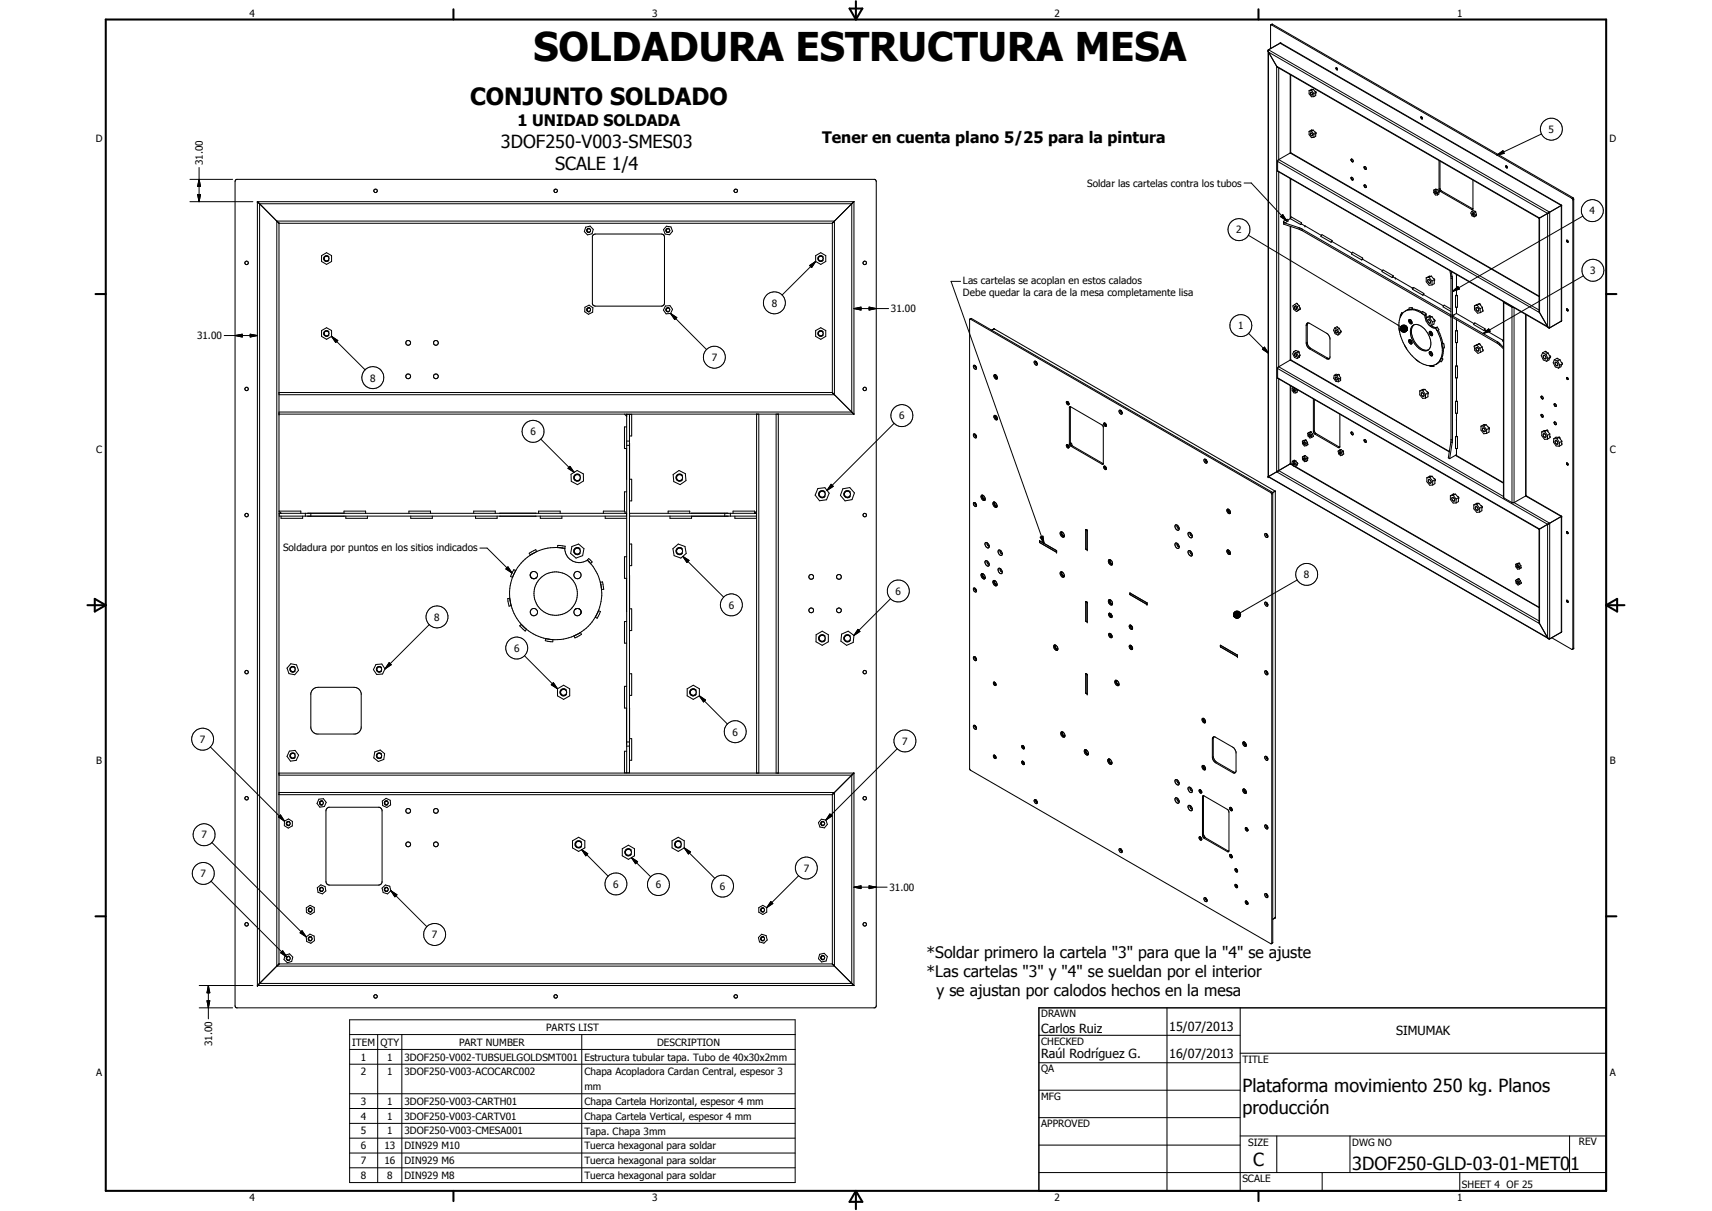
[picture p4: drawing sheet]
<svg xmlns="http://www.w3.org/2000/svg" width="594mm" height="420mm" viewBox="0 0 594 420" stroke-linecap="round" stroke-linejoin="round" font-family="sans-serif">
<defs><g id="words">
<text font-size="13.7" x="185.1" y="21">SOLDADURA ESTRUCTURA MESA</text>
<text font-size="8.2" x="163.1" y="36.4">CONJUNTO SOLDADO</text>
<g font-size="6.3">
<text x="173.8" y="51.4">3DOF250-V003-SMES03</text>
<text x="192.6" y="58.9">SCALE 1/4</text>
<text x="431.1" y="378.8">Plataforma movimiento 250 kg. Planos</text>
<text x="431.1" y="386.4">producción</text>
<text x="434.8" y="404.7">C</text>
<text x="469.2" y="406">3DOF250-GLD-03-01-MET01</text>
</g>
<g font-size="5.5">
<text x="179.6" y="43.7">1 UNIDAD SOLDADA</text>
<text x="285.3" y="49.6">Tener en cuenta plano 5/25 para la pintura</text>
<text x="321.5" y="332.3">*Soldar primero la cartela &quot;3&quot; para que la &quot;4&quot; se ajuste</text>
<text x="321.5" y="338.9">*Las cartelas &quot;3&quot; y &quot;4&quot; se sueldan por el interior</text>
<text x="324.9" y="345.5">y se ajustan por calodos hechos en la mesa</text>
</g>
<g font-size="4.4">
<text x="361.3" y="358.4">Carlos Ruiz</text>
<text x="405.7" y="357.7">15/07/2013</text>
<text x="484.5" y="359.1">SIMUMAK</text>
<text x="361.3" y="367.1">Raúl Rodríguez G.</text>
<text x="405.7" y="367.2">16/07/2013</text>
</g>
<g font-size="3.5">
<text x="86.6" y="5.8">4</text>
<text x="226.3" y="5.8">3</text>
<text x="365.9" y="5.8">2</text>
<text x="505.6" y="5.8">1</text>
<text x="537.4" y="46.1">5</text>
<text x="33.3" y="49.4">D</text>
<text x="558.5" y="49.4">D</text>
<text x="70.4" y="57.4" transform="rotate(-90 70.4 57.4)">31.00</text>
<text x="377.2" y="64.8">Soldar las cartelas contra los tubos</text>
<text x="551.6" y="74.4">4</text>
<text x="429" y="81">2</text>
<text x="551.8" y="95.1">3</text>
<text x="334.1" y="98.6">Las cartelas se acoplan en estos calados</text>
<text x="267.8" y="106.4">8</text>
<text x="334.1" y="102.8">Debe quedar la cara de la mesa completamente lisa</text>
<text x="309.2" y="108.4">31.00</text>
<text x="68.4" y="117.7">31.00</text>
<text x="429.6" y="114.3">1</text>
<text x="247" y="125.3">7</text>
<text x="128.4" y="132.4">8</text>
<text x="312" y="145.5">6</text>
<text x="184.1" y="151">6</text>
<text x="33.4" y="157.3">C</text>
<text x="558.6" y="157.3">C</text>
<text x="98.2" y="191.2">Soldadura por puntos en los sitios indicados</text>
<text x="452.5" y="200.6">8</text>
<text x="310.8" y="206.4">6</text>
<text x="150.7" y="215.3">8</text>
<text x="252.9" y="211.2">6</text>
<text x="178.4" y="226.1">6</text>
<text x="69.4" y="257.7">7</text>
<text x="254.2" y="255.2">6</text>
<text x="313" y="258.4">7</text>
<text x="33.4" y="265.2">B</text>
<text x="558.6" y="265.2">B</text>
<text x="69.9" y="290.9">7</text>
<text x="69.6" y="304.3">7</text>
<text x="278.9" y="302.4">7</text>
<text x="212.8" y="308">6</text>
<text x="227.5" y="308.2">6</text>
<text x="249.8" y="308.7">6</text>
<text x="308.6" y="309.1">31.00</text>
<text x="149.9" y="325.5">7</text>
<text x="361.3" y="353">DRAWN</text>
<text x="189.5" y="357.7">PARTS LIST</text>
<text x="73.7" y="363" transform="rotate(-90 73.7 363)">31.00</text>
<text x="122.2" y="362.8">ITEM</text>
<text x="132" y="362.8">QTY</text>
<text x="159.3" y="362.8">PART NUMBER</text>
<text x="228" y="362.8">DESCRIPTION</text>
<text x="361.3" y="362.5">CHECKED</text>
<text x="125.3" y="368">1</text>
<text x="134.3" y="368">1</text>
<text x="140.3" y="368">3DOF250-V002-TUBSUELGOLDSMT001</text>
<text x="202.8" y="368">Estructura tubular tapa. Tubo de 40x30x2mm</text>
<text x="431.1" y="368.7">TITLE</text>
<text x="33.4" y="373.2">A</text>
<text x="125.3" y="373.1">2</text>
<text x="134.3" y="373.1">1</text>
<text x="140.3" y="373.1">3DOF250-V003-ACOCARC002</text>
<text x="202.8" y="373.1">Chapa Acopladora Cardan Central, espesor 3</text>
<text x="361.3" y="372.1">QA</text>
<text x="558.6" y="373.2">A</text>
<text x="125.3" y="383.4">3</text>
<text x="134.3" y="383.3">1</text>
<text x="140.3" y="383.4">3DOF250-V003-CARTH01</text>
<text x="202.8" y="378.2">mm</text>
<text x="202.8" y="383.4">Chapa Cartela Horizontal, espesor 4 mm</text>
<text x="361.3" y="381.6">MFG</text>
<text x="125.3" y="388.5">4</text>
<text x="134.3" y="388.5">1</text>
<text x="140.3" y="388.5">3DOF250-V003-CARTV01</text>
<text x="202.8" y="388.5">Chapa Cartela Vertical, espesor 4 mm</text>
<text x="125.3" y="393.6">5</text>
<text x="134.3" y="393.6">1</text>
<text x="140.3" y="393.6">3DOF250-V003-CMESA001</text>
<text x="202.8" y="393.7">Tapa. Chapa 3mm</text>
<text x="361.3" y="391.1">APPROVED</text>
<text x="125.3" y="398.7">6</text>
<text x="133.4" y="398.7">13</text>
<text x="140.3" y="398.7">DIN929 M10</text>
<text x="202.8" y="398.8">Tuerca hexagonal para soldar</text>
<text x="433.1" y="397.5">SIZE</text>
<text x="469.2" y="397.5">DWG NO</text>
<text x="547.9" y="397.4">REV</text>
<text x="125.3" y="403.9">7</text>
<text x="133.4" y="403.9">16</text>
<text x="140.3" y="403.9">DIN929 M6</text>
<text x="202.8" y="403.9">Tuerca hexagonal para soldar</text>
<text x="125.3" y="409">8</text>
<text x="134.3" y="409">8</text>
<text x="140.3" y="409">DIN929 M8</text>
<text x="202.8" y="409.1">Tuerca hexagonal para soldar</text>
<text x="431.1" y="410.2">SCALE</text>
<text x="507.3" y="412.3">SHEET 4 OF 25</text>
<text x="86.6" y="416.7">4</text>
<text x="226.3" y="416.7">3</text>
<text x="365.9" y="416.7">2</text>
<text x="505.6" y="416.7">1</text>
</g>
</g></defs>
<g fill="none" stroke="#000" stroke-width=".35">
<path d="M440 17.8l.2 .3M440.2 17.3l-.2 148.1M440.2 18.1l2.8 4.9M440.2 18.1v147.3M440.2 17.3l97.6 56.3M440.2 18.1l96.8 55.9M440.9 8.6v8.3M440.9 8.6h.3M441.2 8.6l104.2 60.2M441.6 8.4l104.2 60.2M441.6 8.4l-.6 .2M441.6 8.4l-.4 .2"/>
<path d="M444.2 15l97.7 56.2M444.2 15l-4 2.3M444.2 15l97.6 56.3M443 23l91.1 52.7M443 23v140.7M443 23l91.2 52.6M443.7 23.6v31.8M447.7 25.9v27.2M447.9 26v27M454.3 31.5v1.1l.8 1 .8-.1M454.8 32a.6 .6 0 0 1 .6 .3 .6 .6 0 0 1 0 .7l-.5-.2zM455.1 31.4l.8 1"/>
<path d="M455.1 31.4l-.8 .1M455.2 31v.1M455.2 31h.6M455.2 31l-.9 .5M455.8 31l.9 1M455.8 31l-.7 .4M455.9 32.4v1.1M456.7 32l-.1 1.1-.7 .4M456.7 32l-.8 .4M463.7 23.5l.3 .7M463.7 23.5a.39 .39 0 0 1 .4 .3 .39 .39 0 0 1-.2 .5zM464 24.2h.1"/>
<path d="M69.1 58.1v11.9M443.3 59.3l93.7 54M443.3 56l90.9 52.5M443.7 59.6v67.7M443.7 55.4l-.4 .5 .2 3.6 93.9 54.2M443.7 55.4l90.4 52.2M447.7 53.1l86.4 49.8M447.7 53.1l-4 2.3M447.9 53l-.2 .1M447.9 53l86.2 49.7M454.3 45.6v1.1l.8 1.1 .8-.1M454.8 46.2a.56 .56 0 0 1 .6 .3 .56 .56 0 0 1-.2 .7l-.4-.5z"/>
<path d="M455.1 45.5l.8 1.1M455.1 45.5l-.8 .1M455.2 45.1v.1M455.2 45.1l.6 .1M455.2 45.1l-.9 .5M455.8 45.2l.9 .9M455.8 45.2l-.7 .3M455.9 46.6v1.1M456.7 46.1l-.1 1.2-.7 .4M456.7 46.1l-.8 .5M468.8 55.3l.1 .5 .4 .4M468.8 55.3l.1-.1a.6 .6 0 0 1 .6 .3 .6 .6 0 0 1 0 .7h-.2"/>
<path d="M468.8 55.3l.5 .9M473.4 57.9l.5 .9M473.4 57.8a.63 .63 0 0 1 .6 .3 .63 .63 0 0 1 0 .7l-.6-.4zM493.2 40.5l.3 .7-.4-.6M493.2 40.5l.3 .2v.6l-.4-.3v-.4M493.2 40.5l-.1 .1M499.4 55.7v10l.4 .7M499.7 55.9v9.6l.5 .7M519.5 53.8l2-1.5 .5 .9zM522.6 57.6l.1 .3M522.6 57.9l.3 .3M522.6 57.5v.4"/>
<path d="M522.7 57.5l-.2 .4 .5 .3M522.7 57.5l.3 .7M522.7 57.9l.3 .3M523 58.2v.1M534.9 46.5l-15.4 7.3M65.9 62.2h14.8M65.9 70h21.9M68.6 67.5h1l-.5 2.5zM69.1 62.2l.5 2.5h-1zM81.8 62.4h222.1l.2 .5v286.1l-.2 .5h-222.1l-.2-.5v-286.1zM89.3 70v271.9M89.3 70l.8 .7"/>
<path d="M89.3 70h207v73.7h-199.5M90.1 70.7v270.5M90.1 70.7l5.9 6M90.1 70.7h205.5v72.3h-198.8M96 76.7v258.5M96 76.7l.8 .7M96 76.7h193.6v60.2h-192.8M96.8 77.4v257.1l-.8 .7M96.8 77.5h192M192.3 65.8a.64 .64 0 0 1 .8-.1 .64 .64 0 0 1 .3 .7l-.7 .4-.4-.3zM203.2 78.8l1.6-.4 1.1 1.2-.5 1.5-1.5 .4-1.1-1.2zM204.7 79.3a.75 .75 0 0 0-1.1 .6 .75 .75 0 0 0 1.1 .7"/>
<path d="M231.3 78.5l1.5 .2 .6 1.5-1 1.2-1.6-.2-.6-1.5zM232.2 79.3a.76 .76 0 0 0-1.2 .6 .76 .76 0 0 0 1.2 .7M288.8 77.4v58.8M296.3 70l-7.5 7.4M431.7 63.5h2.5l12.3 13.1M444.4 75.1l.7-.6 1.4 2.1zM445.4 76.8v1l5.4 1.7M445.4 76.8l1.3-.7 .3 .6-1.2 .6M445.4 76.8l.4 .5M445.8 77.3l-.4-.1 5.4 1.8M447.7 61.9v14M447.7 78.5v46.4"/>
<path d="M447.8 75.9l3.5 2M447.8 75.9l-.9 .5M447.8 75.9l.3-.6 3.5 2M447.9 62v13.7M447.9 78.6v46.3M450.8 79.5l1.1 .5M450.8 79l1.1 .5M450.8 79v.5M451.6 77.7l6.9 4M451.6 77.3l-.3 .6M451.6 77.7l-.3 .2M451.6 77.3v.4"/>
<path d="M451.9 79.5v.5M451.9 79.5l51.6 29.8M468.8 61.6l.5 .9M468.9 61.5a.67 .67 0 0 1 .6 1l-.6-.4zM473.4 64.3l.5 .8M473.4 64.2a.49 .49 0 0 1 .6 .2 .49 .49 0 0 1-.2 .7l-.4-.4zM497.5 66v.8l.6 .8h.7M497.5 66h.7M497.9 66.5a.41 .41 0 0 1 .5 .2 .41 .41 0 0 1-.1 .5zM498 66.4l.1 .1M498.2 66l.6 .8M498.3 65.7h.1"/>
<path d="M498.7 65.7l.7 .8M498.7 65.7l-1.2 .3M498.7 65.7l-.5 .3M498.8 66.8v.8M499.4 66.5l-.1 .9-.5 .2M499.4 66.5l-.6 .3M499.7 65.4l-.3 .2M499.8 66.4l10.9 6.2M500.2 66.2l-.4 .2M500.2 66.2l10.8 6.2M510.7 73.3l.5-.2 .8 .3M510.7 73.3l-.3 .6 .4 1 .7 .3"/>
<path d="M510.7 73.3l.7 .4M510.9 74l.4 .1v.6l-.4-.3zM511 72.4l.1 .1M511 72.4l-.3 .2M511.1 72.5l-.4 .1M511.1 62.5v10M511.4 73.7l.5 1M511.9 74.7l-.4 .5M512 73.4l.4 1M512 73.4l-.6 .3M512.4 74.4l-.3 .5-.6 .3M512.4 74.4l-.5 .3"/>
<path d="M534.1 75.7h.1M534.1 75.7l.1 32.8M534.2 75.7h-.1M534.2 75.6v.1M534.2 75.6v32.9M537 74l-2.8 1.6M537 74v39.3M537.8 73.6l-.8 .4M537.8 73.6v40.1M541.8 71.3l-4 2.3M541.8 71.3v40.1M541.9 71.2l-.1 .1"/>
<path d="M541.9 71.2l-.1 40.2M545.4 68.8l.4 .6M545.8 68.6l.3 .4v156l-.4 .3M545.8 69.4v155.7M545.8 68.6l-.4 .2M546.1 69.2l-.3 .2M549.3 75l-45.3 26.1M111.6 88.7l1.7-1 1.8 1v2l-1.8 1-1.7-1zM114.1 89.2a1 1 0 0 0-1.5-.2 1 1 0 0 0 0 1.5 1 1 0 0 0 1.5-.2M205.8 81.6l.8-.4h23l.6 .2 .4 .8v23l-.4 .8-.6 .2h-23l-.7-.2-.3-.6v-23.4zM281 92.1l2-1.4-1.4 2.1zM283 88.7l1.8-1 1.7 1v2l-1.7 1-1.8-1z"/>
<path d="M283 90.7l-11.6 11.7M285.6 89.2a1 1 0 0 0-1.5-.2 1 1 0 0 0 0 1.5 1 1 0 0 0 1.5-.2M333.3 97.6h-3.3l32.3 90.9M433.2 81.6l52.9 31.8M451.9 80l51.6 29.9M462.2 83.8l6.9 4M462.2 83.4l-3.5-2-.4 .6 3.6 2M462.2 83.4l-.3 .6M462.2 83.8l-.3 .2M462.2 83.4v.4M472.9 90l6.9 3.9M472.9 89.5l-.4 .7"/>
<path d="M472.9 90l-.4 .2M472.9 89.5v.5M472.9 89.5l-3.6-2-.3 .6 3.5 2.1M483.4 96.1l6.7 3.8M483.4 95.7l-.3 .6M483.4 96.1l-.3 .2M483.4 95.7v.4M483.4 95.7l-3.5-2.1-.4 .6 3.6 2.1M490.1 99.9h.1M490.1 99.9l.2 .2M494.9 96.4v1.4l1 1.2 1-.2M495.5 97.1l.6 .1 .3 .8a.49 .49 0 0 1-.6 .2 .49 .49 0 0 1-.3-.5z"/>
<path d="M495.9 96.3l1 1.2M495.9 96.3l-1 .1M496.1 95.8v.1M496.1 95.8l-1.2 .6M496.7 95.8l1.1 1.1M496.7 95.8l-.8 .1 .2-.1M496.7 95.8l-.8 .5M496.9 97.5v1.3M497.8 96.9l-.1 1.5-.8 .4M497.8 96.9l-.9 .6M503.1 93.9l.4 1.8M503.5 95.7v57.6"/>
<path d="M503.5 95.7l.4 .3M503.5 96.5l.5 .3M503.6 94.2l.3 1.8M503.9 96l.1 .8M504 96.8v55.9M505.4 95.2v7.2M543.7 83.4l.4 .6M543.7 83.4l.1 .6M543.7 83.3l.2 .6M543.8 83.3l.3 .7M543.8 83.3l-.1 .1M543.8 84h.3"/>
<path d="M543.9 83.9l.1 .1M544 84h.1M549.5 95.7l-34.8 20M77.8 116.4h11.5M81.6 116.4l2.5-.4v.9zM86.8 116l2.5 .4-2.5 .5zM111.6 114.7l1.7-1 1.8 1v2l-1.8 1-1.7-1zM114.1 115.1a1.01 1.01 0 0 0-1.5-.2 1.01 1.01 0 0 0 0 1.5 1.01 1.01 0 0 0 1.5-.1M115.1 116.7l2.1 1.5-.7 .6zM115.1 116.7l11.6 11.6M203 106.6l1.4-.7 1.3 .9-.1 1.5-1.4 .8-1.3-.9zM204.7 106.8a.75 .75 0 0 0-1.1 .7 .75 .75 0 0 0 1.1 .6"/>
<path d="M230.9 106.2l1.6-.2 .9 1.3-.7 1.5-1.6 .1-.9-1.3zM232.2 106.8a.76 .76 0 0 0-1.2 .7 .76 .76 0 0 0 1.2 .6M232.7 108.8l2.2 1.4-.8 .7zM232.7 108.8l12.5 12.5M283 114.7l1.8-1 1.7 1v2l-1.7 1-1.8-1zM285.6 115.1a1.01 1.01 0 0 0-1.5-.2 1.01 1.01 0 0 0 0 1.5 1.01 1.01 0 0 0 1.5-.1M296.3 107.1l2.5-.5v1zM296.3 107.1h12M301.6 106.6l2.5 .5-2.5 .5zM336.5 110.7l104.7 60.5v156.2M336.5 110.7v156.2l104.7 60.5M336.5 110.7l.6-.2 104.4 60.4"/>
<path d="M344.1 114.6l1-.4 97.4 56.2M433.3 115.7l6.9 6.9M449.2 106.5a.52 .52 0 0 1 .6 .2 .52 .52 0 0 1-.1 .7l-.4-.3zM449.2 105.7l.8-.5 .8 .8M449.2 105.7l1 .7M449.2 105.7l-.6 .4 .3 1.3 1 .7M450.2 106.4l.3 1.2M450.5 107.6l-.6 .5M450.8 106l.5 1.2M450.8 106l-.6 .4M451.3 107.2l-1.4 .9M451.3 107.2l-.8 .4"/>
<path d="M453.3 119l.4 1.3 .7 .7M453.3 112.9l.4-.8 .7 .1 6.5 3.9 .6 1.3-.2 7M453.3 112.9v6.1M453.6 118.8l-.3 .2M453.6 112.7l-.3 .2M453.8 112.1l-.2 6.9 .4 1.1 .8 .7M463.2 113.8l.7-.4 .9 .5M463.2 113.8l.9 .5M463.2 113.8l-.5 .8 .6 1.2 1 .4M463.4 114.6a.54 .54 0 0 1 .6 .3 .54 .54 0 0 1-.2 .6l-.5-.6zM464.1 114.3l.5 1.2M464.6 115.5l-.3 .7"/>
<path d="M464.8 113.9l.6 1.2M464.8 113.9l-.7 .4M465.4 115.1l-.5 .8-.6 .3M465.4 115.1l-.8 .4M485.5 113.7l.2 1.5M485.7 115.2a15.4 15.4 0 0 0 9.3 11.5l2.6 .4M485.9 113.7l2.3 .9-2.3-.6zM485.9 114l2.3 .6-2.3-.3zM485.9 114.3l2.3 .3h-2.2zM485.9 114.5h2.3M486 113.5l2.2 1.1-2.3-.9zM486 114.6h2.2l-2.1 .2z"/>
<path d="M486 114.7h2.2M486.1 109.6a8.8 8.8 0 0 0-.4 5.6M486.1 113.3l2.1 1.3-2.2-1.1zM486.1 114.8l2.1-.2-1.9 .4zM486.1 114.8h2.1M486.3 113.1l.2-.2 1.7 1.7zM486.3 113.1l1.9 1.5-2.1-1.3zM486.3 115l1.9-.4zM486.5 108.5l-.6 1.5 .2-.4M486.5 108.5l-.4 1.1M486.5 108.5l.2 .2M486.5 112.9l.3-.1 1.4 1.8z"/>
<path d="M486.5 115.1l1.7-.5zM486.8 112.8h.2l1.2 1.8zM486.8 115.2l1.4-.6zM487 112.8h.3l.9 1.8zM487 115.2l1.2-.6zM487.3 112.8l.3 .1 .6 1.7zM487.3 115.2l.9-.6zM487.4 119.7l.8 1.5M487.6 112.9l.6 1.7zM487.6 115.2l.6-.6zM487.7 107.9l-.8 .6-.8 1.1M487.8 113l.3 .2 .1 1.4z"/>
<path d="M488.1 113.2l.1 1.4zM488.2 113.4v1.2zM488.2 114.6l-.4 .5zM488.2 114.6l-.1 .3zM488.3 113.6l-.1 1zM488.4 114.1l-.2 .5zM488.4 113.9l-.2 .7zM488.9 107.4l-1.3 .5M489 117.9a.84 .84 0 0 1 .9 .5 .84 .84 0 0 1-.3 1l-.8-1zM489.2 117.9l.1 .6 .7 .7M489.2 110.9a1.19 1.19 0 0 0 .8 1.3M489.2 110.9l-.1-.1a.86 .86 0 0 0-.1 1 .86 .86 0 0 0 .9 .5l.1-.2"/>
<path d="M489.2 110.9a1.14 1.14 0 0 1 .8 1.2M489.5 107.4l-1.8 .5M489.5 118l.5 .8M489.5 111l.5 .8M490 106.8h-1l-.2 .7a6.9 6.9 0 0 1 5.7 2M490 106.8l-.2 .6 .4-.2M490 106.8l.2 .4M490.1 113a2.72 2.72 0 0 1 3.8 .7 6.9 6.9 0 0 1 2.3 7 2.56 2.56 0 0 1-4.2-.1 6.6 6.6 0 0 1-2.1-7.3zM490.2 107.2l2.2 .5 1.1 .6M490.6 112.7a5.2 5.2 0 0 0 .8 6.6 4.2 4.2 0 0 0 4.3 2.1M494.1 102.2l6.9 4M494.1 101.8l-3.5-2.1-.4 .7 3.5 2"/>
<path d="M494.1 101.8l-.4 .6M494.1 102.2l-.4 .2M494.1 101.8v.4M494.5 109.5l.4 1.7M494.8 109.3l.2 1.1M494.8 109.3l-.3 .2M494.9 108.9l-1.3-.9-.3 .6 1.2 .9M494.9 108.9l-.4 .6M494.9 108.9l-.1 .4M495 110.2l1.1 .1M495 110.2l-.2 1.1 .9 1.4 1.1 .2M495.5 111a.72 .72 0 0 1 .8 .3 .72 .72 0 0 1 0 .8 .76 .76 0 0 1-.8-1.1z"/>
<path d="M495.5 110.9v.1M495.9 112.7l1.1 1 1.2 .1M496.1 110.3l.9 1.4M496.3 114.9l-.2 .1a.92 .92 0 0 0 .1 1 .92 .92 0 0 0 .9 .4v-.2M496.3 114.9l.4 .2M496.3 115a1.2 1.2 0 0 0 .8 1.3M496.5 112.8l.9 .7 1.1 .1M496.6 115.1l.5 .8M496.7 115.1l.4 .8M496.9 109.9l1.1 1.3M496.9 109.9l-.9-.3-1 .6M496.9 109.9l-.8 .4"/>
<path d="M497 111.7l-.2 1.2M497.1 115.9v.3M498 111.2l-.4 1.2-.8 .5M498 111.2l-1 .5M498.2 113.8a13.2 13.2 0 0 1 1.7 10.7M498.2 113.8l.5-.3 .6 .9-.6 .3zM499.1 114.6l1.5 4.4M500.6 119l.4 .2M500.6 119l-.3 .3M501 119.2l.2 1.5h-.7l-.2-1.4M501 119.2l-.7 .1M503.5 107.3l-2.4-1.4-.3 .6 2.7 1.6"/>
<path d="M504 101.1l1.9-1.7 .5 .9zM504 110.1l15.6 9M504.6 109.2v.1M504.7 109.1l-.7 .5 15.6 9M505.1 102.5v4.1h.6v-4.1M505.1 102.5h.6M505.1 102.5l.3-.2 .3 .2M505.1 114.8v4.1h.6v-4.1M505.1 114.8h.6M505.4 106.6v2.2M505.4 110.9v3.7M505.4 118.9v7.9"/>
<path d="M505.4 108.8l6.1 3.5M505.4 108.8l-.8 .4M505.4 114.6l.3 .2M505.4 114.6l-.3 .2M511.6 106.1l.1 1.4 1 1.2 1-.2M512.2 106.8a.66 .66 0 0 1 .8 .3 .66 .66 0 0 1-.2 .8l-.6-.6zM512.4 119.8l1.1 1M512.4 119.8l-.9 .3M512.6 105.9l1 1.2M512.6 105.9l-1 .2M513.4 119.2l-1.9 .9M513.4 119.2l.9 1.2"/>
<path d="M513.4 119.2l-1 .6M513.5 105.4l-1.9 .7M513.5 105.4l.9 1.2M513.5 105.4l-.9 .5M513.6 107.1l.1 1.4M514.4 106.6l.2 1.3-.9 .6M514.4 106.6l-.8 .5M514.7 115.7l1.9-1.6 .5 .8zM515.3 114l-3.5-2-.4 .6 3.5 2.1M515.3 114.5l.3 .1M515.3 114l-.4 .7M515.3 114.5l-.4 .2"/>
<path d="M515.3 114v.5M515.6 114.6l6.1 3.6M515.6 114.6h.1M519.6 119.1l.8 .6M519.6 118.6l.8 .6M519.6 118.6v.5M520.4 119.2v.5M520.4 119.7l1.3 1.3M520.4 119.2l1.3 1.3M521.7 104.8l.1 .2M521.7 104.7l.1 68.1M521.8 105l2.9 1.6"/>
<path d="M521.8 105v67.8M524.7 106.6l.5 .1M524.7 106.6v67.8M525.4 106.8v67.6M529.4 109.1v63M529.5 109.2v62.8M534.2 108.5l2.8 4.8M537 113.3l.8 .4M541.8 111.4l-4 2.3M543.6 107.2l.2 .5 .3 .1M543.7 107.2l.4 .6M543.7 107.2l.3 .6"/>
<path d="M543.7 107.2l.4 .2v.4M543.7 107.2h-.1M544.1 107.8v.1M96.8 136.2h192M288.8 136.2l7.5 7.5M337.9 126.8v-.1a.85 .85 0 0 1 .8 .5 .85 .85 0 0 1-.1 .9 1.01 1.01 0 0 1-.7-1.3zM338.4 126.9h.1M338.4 126.9l.4 .7-.5-.3zM345 130.1a.88 .88 0 0 1 1 .4 .88 .88 0 0 1-.2 1.1 1.22 1.22 0 0 1-.8-1.5zM345.3 130l.2 .9 .6 .5M345.6 130.1v.6l.5 .4M358.9 125.4a.76 .76 0 0 1 .9 .4 .76 .76 0 0 1-.2 .9 1.12 1.12 0 0 1-.7-1.3z"/>
<path d="M359.5 125.5h.1M359.5 125.5l.4 .7-.5-.4M359.5 125.5v.2M370.1 139.3a.64 .64 0 0 1 .7 .4 .64 .64 0 0 1-.2 .8l-.5-.5zM370.4 139.3l.1 .7 .5 .3M370.6 139.4l.4 .6M438.1 121.2l.7-.8 1.4 2.2zM438.8 120.4l1.4 2.2-2.1-1.4zM443.3 127.8l93.7 54.1M443.3 131.1l90.9 52.5M443.7 131.5v31.8M443.7 127.3l-.4 .4 .2 3.6 90.6 52.3"/>
<path d="M443.7 127.3l78 45M447.7 133.8v27.2M447.7 124.9l55.2 31.7M447.7 124.9l55.2 31.9M447.7 124.9l-4 2.4M447.9 133.9v27M448.4 134.7v.8l.6 .8h.7M448.8 135.2l.3 .1 .1 .5h-.3zM448.8 135.1v.1M448.8 134.4l-.4 .3M449 122l.7-.4 1 .4M449 122l-.4 .8 .6 1.2 .9 .4"/>
<path d="M449 122l1 .4M449 134.6l-.6 .1M449 134.6h.1M449 134.6l.7 .8M449.2 122.8l.1-.1a.59 .59 0 0 1 .6 .3 .59 .59 0 0 1-.1 .7l-.6-.5zM449.7 135.4v.9M450 122.4l.5 1.2M450.1 135.2l-.4 .2M450.3 135.3l-.1 .7-.5 .3M450.5 123.6l-.4 .8M450.7 122l.4 1.2M450.7 122l-.7 .4"/>
<path d="M451.1 123.2l-.2 .8-.8 .4M451.1 123.2l-.6 .4M454.4 121l5.9 3.5M454.8 120.8l-.4 .2M454.8 120.8l5.9 3.4M455.8 138.4v11.4l.5 .9M456.1 138.6v10.8M460.7 124.2l.6 .2M460.7 124.2l-.4 .3M461.3 124.4l-.2 .2-.8-.1M463 130.2l.9 .1M463 130.2l-.2 1 .7 1.1 .9 .2"/>
<path d="M463.9 130.3l.7 1.2M464.6 131.5l-.2 1M464.6 129.9l-1-.1-.6 .4M464.6 129.9l.6 1.2M464.6 129.9l-.7 .4M465.2 131.1v.9l-.8 .5M465.2 131.1l-.6 .4M491.4 124.8l1.1 .8M492.7 135.6v1.4l1 1.2 1-.1M493.3 136.4a.69 .69 0 0 1 .7 .3 .69 .69 0 0 1-.1 .8l-.6-.3zM493.7 135.6l1 1.2M493.7 135.6h-1"/>
<path d="M493.9 135.1l-.1 .1M493.9 135.1l-.2 .1 .8-.1M493.9 135.1l-1.2 .5M494.5 135.1l1.1 1.2M494.5 135.1l-.8 .5M494.7 136.8v1.3M495.6 136.3l-.1 1.4-.8 .4M495.6 136.3l-.9 .5M496 122.1a.78 .78 0 0 1 1 .4 .78 .78 0 0 1-.3 1 1.13 1.13 0 0 1-.7-1.4zM496.3 122a1.2 1.2 0 0 0 .8 1.3M496.6 122.1l.5 .8M496.7 126.9h-.7l.5 .2h1.1"/>
<path d="M497.4 126.7l.2 .4M499.4 125.4l-1 1-1.8 .5M499.6 125.4l-1.3 1M499.9 124.5l-.5 .9M500 124.5l.7 .1M500 124.5l-.6 .8M500.3 124.2l.4 .4M500.3 124.2l-.3 .3M500.7 124.6l-.6 .9-.7-.2M500.8 120.7v1.3l-.5 2.2M505.1 127v4.1h.6v-4.1M505.1 139.3v4.1h.6v-4.1"/>
<path d="M505.1 127h.6M505.1 139.3h.6M505.4 131.1v8M505.4 126.8l.3 .2M505.4 126.8l-.3 .2M505.4 139.1l.3 .2M505.4 139.1l-.3 .2M511.5 120.1l.3 1.4 1.1 1.1 .8-.3M512.2 120.6a.64 .64 0 0 1 .8 .4 .64 .64 0 0 1-.2 .8l-.6-.7zM513.5 120.8l.2 1.5M514.3 120.4l.4 1.3-1 .6M514.3 120.4l-.8 .4"/>
<path d="M534.8 137.5l.5 .9M534.8 137.5a.52 .52 0 0 1 .6 .3 .52 .52 0 0 1-.2 .6l-.5-.5zM535.3 122.4l.9-.5 1 .6M535.3 122.4l-.5 1 .8 1.5 1.1 .4M535.3 122.4l1.1 .5M535.6 123.4a.76 .76 0 0 1 .7 .2 .76 .76 0 0 1 .1 .8 .71 .71 0 0 1-.8-.2 .71 .71 0 0 1 0-.8zM536.4 122.9l.8 1.5M537.2 124.4l-.5 .9M537.2 122.5l.9 1.3M537.2 122.5l-.8 .4M538.1 123.8l-.6 1.1-.8 .4M538.1 123.8l-.9 .6"/>
<path d="M539.4 124.8l-.4 1.1 .7 1.4 1.1 .4M539.4 124.8l1.1 .5M539.7 125.7a.62 .62 0 0 1 .9 .4 .62 .62 0 0 1-.5 .8l-.4-.7zM540.5 125.3l.8 1.4M541.3 126.7l-.5 1M541.3 124.8l-1-.5-.9 .5M541.3 124.8l.9 1.4M541.3 124.8l-.8 .5M542.2 126.2l-.6 1.1-.8 .4M542.2 126.2l-.9 .5M543.7 131l.4 .6M543.7 131l.1 .5 .3 .1"/>
<path d="M543.7 130.9l.3 .7M543.8 130.9l.3 .7M543.8 130.9l-.1 .1M544 131.6h.1M187.7 152.4l11.5 11.5M216.7 143.7l.8 .7M217.4 155.6l.1 10.7M217.5 143.8h1.7v7.5h-.8M217.5 148.1h-.8v7.5h.8M217.5 143.7v124.4M217.5 154.5h.9M217.5 153h.9"/>
<path d="M218.4 143.8v124.3h-1.7v-7.5h.8M218.4 153.8h.1M262.5 143.7v124.5M263.3 143.7v124.5M269.3 143.7v124.5M270.1 143.7v124.5M310.3 146.9l-23.3 23.3M337.9 150.6a.73 .73 0 0 1 .9 .4 .73 .73 0 0 1-.3 .9l-.6-.4zM338.4 150.7l.4 .7-.5-.4 .2-.3M345 144.2a.88 .88 0 0 1 1 .4 .88 .88 0 0 1-.2 1.1 1.21 1.21 0 0 1-.8-1.5zM345.3 144.1l.2 .9 .6 .5M345.6 144.2a.69 .69 0 0 0 .5 1"/>
<path d="M370.3 154.2a.58 .58 0 0 0-.2 .8 .58 .58 0 0 0 .9 .2M370.3 154.2l.3 .1M370.4 154.2l.1 .7 .5 .3M370.6 154.3l.4 .7M370.6 154.3l.4 .9M371.1 141.2l.5-.1 11.1 6.7v13.3l-11.5-6.7zM371.4 141.1l.1 13M371.4 153.5l.4 .3M371.5 154.1l.4 .5 11 6.3M371.8 153.8l-.3 .3M371.8 153.8l.3 .9M383.4 146.8l.1 .6 .4 .3"/>
<path d="M383.5 146.9l.4 .6M383.9 147.5l-.6-.8a.58 .58 0 0 0-.2 .8 .58 .58 0 0 0 .8 .2M383.9 147.5v.2M388.4 142.4a.76 .76 0 0 1 .9 .4 .76 .76 0 0 1-.2 .9 1.02 1.02 0 0 1-.7-1.3zM388.9 142.7l.1 .4h.4M389 142.6l.4 .6M389 142.5l-.1 .2M417.9 159.4a.76 .76 0 0 1 .8 .4 .76 .76 0 0 1-.2 .9 .98 .98 0 0 1-.6-1.3zM418.3 159.6l.5 .6-.3-.1zM449.7 159.9l-.6-.2-.6 .3M449.7 159.9l.6 .9M449.7 159.9l-.5 .3"/>
<path d="M451.9 153.1l.1 .9 .6 .7 .7-.1M451.9 158.5l.1 1 .7 .7 .6-.1M452.3 159h.4l.1 .7zM452.4 153.5h.1a.34 .34 0 0 1 .3 .3 .34 .34 0 0 1-.3 .4zM452.5 158.4l-.6 .1M452.5 158.4l.7 .8M452.6 153l.7 .8M452.6 153l-.7 .1M452.7 158.2h.1M452.7 158.2l-.8 .3M453 158.1l.8 .7M453 158.1l-.3 .1"/>
<path d="M453 158.1l-.5 .3M453.2 152.7l-1.3 .4M453.2 152.7l.5 .8M453.2 152.7l-.6 .3M453.2 159.2l.1 .9M453.3 153.8v.8M453.7 153.5l.1 .8-.5 .3M453.7 153.5l-.4 .3M453.8 150.4l.1 .9 .7 .7 .6-.2M453.8 158.8v1l-.5 .3M453.8 158.8l-.6 .4M454.1 150.8l.5 .1 .1 .5z"/>
<path d="M454.3 150.1l.7 .7M454.3 150.1l-.5 .3M454.9 149.8l-1.1 .6M454.9 149.8l.6 .7M454.9 149.8l-.6 .3M455 150.8l.2 1M455.5 150.5l.3 .9-.6 .4M455.5 150.5l-.5 .3M456.1 149.4l.6 1M456.1 149.4l-.3 .2M456.3 150.7l8 4.6M456.7 150.4l-.4 .3"/>
<path d="M456.7 150.4l8 4.7M464.3 156.5l.2 1 .7 .6 .6-.2M464.7 155.1l.2 .1M464.7 155.1l-.4 .2M464.8 156.9l.5 .2v.4h-.3zM464.9 155.1l-.6 .2M464.9 156.8h.1M464.9 156.3l.7 .6M464.9 156.3l-.6 .2M464.9 143.8v11.3M464.9 156.2l-.6 .3M465.1 156.1l-.2 .1"/>
<path d="M465.4 156l.8 .5M465.4 156l-.5 .2M465.4 156l-.5 .3M465.6 156.9l.2 1M466.2 156.5l.1 1-.5 .4M466.2 156.5l-.6 .4M468.8 150v.3M468.8 150a.5 .5 0 0 1 .7 .2 .5 .5 0 0 1-.2 .7M468.8 150l.1 .5 .4 .4M468.9 150.2l.4 .7M473.4 152.6l.5 .9M473.4 152.5a.5 .5 0 0 1 .6 .3 .5 .5 0 0 1-.2 .7l-.4-.4z"/>
<path d="M503.5 153.3l-.9 5.6 .4 .2M503.5 153.3l.4 .3M503.5 152.5l.5 .2M503.9 153.6l-.9 5.5M504 152.7l-.1 .9M505 158l16.7 9.6M505.1 151.5h.6M505.1 151.5v4.1h.6v-4.1M505.2 157.9l16.5 9.6M505.4 143.4v7.9M505.4 155.6v2.2l-2.4 1.3M505.4 151.3l.3 .2"/>
<path d="M505.4 151.3l-.3 .2M513.9 147.9v1.3l1 1.3 1-.1M514.5 148.6a.69 .69 0 0 1 .8 .3 .69 .69 0 0 1-.2 .9l-.5-.4zM514.9 147.8l1 1.3M514.9 147.8l-1 .1M515.1 147.3v.1M515.1 147.3l-.2 .1h.8M515.1 147.3l-1.2 .6M515.7 147.4l1.1 1.1M515.7 147.4l-.8 .4M515.9 149.1v1.3M516.8 148.5l-.1 1.4-.8 .5"/>
<path d="M516.8 148.5l-.9 .6M534.7 143.9a.46 .46 0 0 1 .7 .2 .46 .46 0 0 1-.2 .6zM534.8 143.9l.5 .9M535 149.9v1.3l1 1.2h1M535.6 150.5a.75 .75 0 0 1 .8 .4 .75 .75 0 0 1-.2 .9 .86 .86 0 0 1-.6-1.3zM536 149.8l1 1.2M536 149.8l-1 .1M536.9 149.2l-1.1 .2-.8 .5M536.9 149.2l.9 1.4M536.9 149.2l-.9 .6M537 151v1.4M537.8 150.6l.1 1.2-.9 .6"/>
<path d="M537.8 150.6l-.8 .4M539.2 152.2l-.1 1.2 .9 1.3 1.1 .1M539.2 152.2h1M539.3 140.2l.5 .9M539.3 146.5l.5 .9M539.4 140.1a.64 .64 0 0 1 .6 .9 .63 .63 0 0 1-.6-.9zM539.4 146.4a.63 .63 0 0 1 .6 1h-.2M539.4 146.4v.6l.4 .4M539.7 152.9a.69 .69 0 0 1 .8 .4 .69 .69 0 0 1-.3 .8 .85 .85 0 0 1-.5-1.2zM540.2 152.2l1 1.3M541.2 151.7h-1.2l-.8 .5M541.2 151.7l.8 1.4"/>
<path d="M541.2 153.5l-.1 1.3M541.2 151.7l-1 .5M542 153.1v1.2l-.9 .5M542 153.1l-.8 .4M96.8 178.1h120.7M96.8 177.3l.8 .8M96.9 178.1v1h120.6M96.9 177.4l7.5-.1v.8M97.5 179.1v.7h7.5v-.7M106 178.1v1M106.8 179.1h12.6M107.9 178.1v1"/>
<path d="M119.4 178.1h-12.6M119.4 178.1v-.8h7.5v.8M120 179.1v.7h7.5v-.7M141.9 178.1v-.8h7.5v.8M142.5 179.1v.7h7.5v-.7M164.4 178.1v-.8h7.5v.8M165 179.1v.7h7.5v-.7M173.4 178.1h12.6M173.4 179.1h12.6M186.9 178.1v-.8h7.5v.8M187.5 179.1v.7h7.5v-.7M197.1 162.5l.7-.7 1.4 2.1z"/>
<path d="M198.2 164.5l2.1-1.3 2.1 1.2 .1 2.5-2.1 1.2-2.2-1.1zM201.3 165a1.23 1.23 0 0 0-1.8-.2 1.23 1.23 0 0 0 0 1.8 1.23 1.23 0 0 0 1.8-.2M210 179.1v.7h7.5M216.7 177.3l.2 .8M216.7 177.3h-7.3v.8M216.9 178.1h.6M217.4 178.1v1M217.5 170.6h-.8v6.7M218.4 166.3h.8v7.5h-.8M218.4 179.1h44.1M218.4 178.1h44.1M231.9 178.1v-.8h7.4v.8"/>
<path d="M232.5 179.1v.7h7.5v-.7M233.6 164.6l2-1.4 2.2 1.1 .2 2.5-2 1.3-2.2-1zM236.8 165a1.23 1.23 0 0 0-1.8-.2 1.23 1.23 0 0 0 0 1.8 1.23 1.23 0 0 0 1.8-.2M240 178.1h12.5M251.5 178.1v1M252.5 179.1h-12.5M253.4 178.1v1M255 179.1v.7h7.5M261.9 178v-.7h-7.5v.8M262.5 177.3l-.7 .8M283.8 169.5l2.5-.3 1.4 1.9-.9 2.3-2.4 .3-1.5-1.9zM286.3 170.7a1.26 1.26 0 0 0-1.8-.2 1.26 1.26 0 0 0 0 1.9 1.26 1.26 0 0 0 1.8-.2"/>
<path d="M288.4 168l.7 .7-2.1 1.5zM292.5 169.6l2.4-.4 1.6 1.8-.9 2.4-2.4 .4-1.6-1.9zM295.1 170.7a1.26 1.26 0 0 0-1.9-.2 1.26 1.26 0 0 0 0 1.9 1.26 1.26 0 0 0 1.9-.2M338.4 174.5l.4 .7M338.4 174.5h.1M338.4 174.5l.1 .6 .4 .1M338.5 174.5l-.4-.2a.75 .75 0 0 0-.2 1 .75 .75 0 0 0 .9 .3l.1-.3M338.5 174.5l.4 .8M340.6 171.8a1.14 1.14 0 0 1 1.1 .6 1.14 1.14 0 0 1-.1 1.3 1.26 1.26 0 0 1-1-1.9zM340.8 171.8v.2a1.44 1.44 0 0 0 1 1.5M341.2 171.9a.75 .75 0 0 0 0 .8 .75 .75 0 0 0 .7 .4M344.7 174.2a1.01 1.01 0 0 1 1.2 .6 1.01 1.01 0 0 1-.4 1.3 1.3 1.3 0 0 1-.8-1.9z"/>
<path d="M345 174.2a1.36 1.36 0 0 0 .9 1.7M345.3 174.3v.8l.7 .4M383.1 161.8a.63 .63 0 0 1 .7 .3 .63 .63 0 0 1-.2 .8l-.5-.5zM383.4 161.7l.2 .9 .3 .1M383.5 161.8l.4 .7M418.8 160.1v.1M425.9 176.7a.95 .95 0 0 1 .9 .5 .95 .95 0 0 1-.1 1 1.07 1.07 0 0 1-.8-1.5zM426.1 176.7l.1 .7 .7 .6M426.4 176.7v.7l.6 .3M440 165.4l97.4 56.2M440.2 165.4h-.2M440.2 165.4l96.8 55.9"/>
<path d="M441.5 170.9l.2 156.2-.5 .3M442.5 170.4l-.9 .5M442.5 170.4v147.8l-.8 .7M443 163.7l-2.8 1.7M443 163.7l91.2 52.7M443.7 163.3l-.7 .4M443.7 163.3l90.4 52.1M447.7 161l-4 2.3M447.7 161l1.1 .6M447.8 160.9v.1M447.9 160.9l-.2 .1M447.9 160.9l.7 .4"/>
<path d="M448.5 160l.7 .2M448.5 160l-.2 .8 .5 .9 .8 .1M448.8 160.6l.3 .1 .2 .5h-.4zM448.9 161.7l85.2 49.1M449.2 160.2l.5 .9M449.5 161.8l84.6 48.9M449.7 161.1l-.1 .7M450.3 160.8l-.3 .7-.4 .3M450.3 160.8l-.6 .3M495.1 165.8v1.3l1 1.3 1.1-.1M495.7 166.5a.7 .7 0 0 1 .8 .3 .7 .7 0 0 1-.1 .8 .85 .85 0 0 1-.7-1.1zM496.1 165.7l1.1 1.2"/>
<path d="M496.1 165.7l-1 .1M496.3 165.2v.1M496.3 165.2h.6M496.3 165.2l-1.2 .6M496.9 165.2l1.2 1.2M496.9 165.2l-.8 .5M497.2 166.9v1.4M498.1 166.4l-.2 1.4-.7 .5M498.1 166.4l-.9 .5M503.3 172v1.3l1 1.2h1M503.8 172.8a.65 .65 0 0 1 .8 .2 .65 .65 0 0 1-.1 .9l-.5-.4zM504.3 171.9l1 1.2"/>
<path d="M504.3 171.9l-1 .1M504.5 171.4l-.1 .1M504.5 171.4l-.2 .1 .8-.1M504.5 171.4l-1.2 .6M505.1 171.4l1.1 1.2M505.1 171.4l-.8 .5M505.3 173.1v1.4M506.2 172.6l-.1 1.4-.8 .5M506.2 172.6l-.9 .5M511.4 175.2v1.3l1 1.3 1.1-.1M512 175.9a.63 .63 0 0 1 .8 .3 .63 .63 0 0 1-.3 .8l-.6-.7zM512.4 175.1l1.1 1.2"/>
<path d="M512.4 175.1l-1 .1M513.2 174.6l1.2 1.2M513.2 174.6h-.8l-1 .6M513.2 174.6l-.8 .5M513.5 176.3v1.4M514.4 175.8l-.2 1.4-.7 .5M514.4 175.8l-.9 .5M521.8 172.8l2.9 1.6M524.7 174.4h.7M525.4 174.4l12.4 7.1M529.4 172.1l12.4 7.1M529.4 172.1l-4 2.3"/>
<path d="M529.5 172l12.4 7.1M529.5 172l-.1 .1M541.8 179.2l-4 2.3M541.8 179.2v40.2M541.9 179.1l-.1 40.3M541.9 179.1l-.1 .1M543.6 160.7l.2 .5 .3 .1M543.7 160.7l.4 .6M543.7 160.7l.3 .6M543.7 160.7l.4 .1v.5M543.7 160.7h-.1M544 161.3h.1"/>
<path d="M166.5 190.2h2.5l8.7 8.6M175.5 197.4l.8-.7 1.4 2.1zM176.3 196.7l1.4 2.1-2.2-1.4zM178.2 199.5a15.8 15.8 0 0 0-.8 10.6M178.3 197.7l.6 .3-1 2.3-.7-.3zM183.6 191.9l2.3-1.2 .3 .7-2.2 1.2zM184 199.7l.2 .5M184.1 199.2l-.1 .2M184.3 198.8l-.2 .2M185.5 191.8a16.1 16.1 0 0 0-7.3 7.7M193.5 189.2l2.6 .3-.1 .8-2.5-.3zM196 190.3a15.3 15.3 0 0 0-10.5 1.5"/>
<path d="M196 190.3a5 5 0 0 0 7.8 4M198.5 189.6l2.3-.8 1.8 1.6-.4 2.4-2.3 .8-1.9-1.6zM201.3 190.5a1.23 1.23 0 0 0-1.8-.2 1.23 1.23 0 0 0 0 1.8 1.23 1.23 0 0 0 1.8-.2M203.8 194.3a16.1 16.1 0 0 1 2.8 19.8l.6 .4 1.2-2.3-.7-.3-.4 .7M204.3 193.8l1.2 1.2-.6 .5-1.1-1.2zM217.5 193.2h-.8v7.5h.8M218.4 199.7h.1M218.4 188.8h.8v7.5h-.8M233.5 190.4l1.9-1.6 2.3 .8 .4 2.4-1.8 1.6-2.4-.8zM236.8 190.5a1.24 1.24 0 0 0-1.8-.2 1.24 1.24 0 0 0 0 1.8 1.24 1.24 0 0 0 1.8-.2M236.9 193l2.2 1.4-.7 .8zM236.9 193l14.2 14.2"/>
<path d="M340.6 199.1a1.06 1.06 0 0 1 1.1 .6 1.06 1.06 0 0 1-.3 1.2 1.37 1.37 0 0 1-.8-1.8zM340.8 199a1.51 1.51 0 0 0 1 1.7M341.2 199.1a.75 .75 0 0 0 0 .8 .75 .75 0 0 0 .7 .4M341.9 194.7l.1-.1a1.08 1.08 0 0 1 1.1 .6 1.08 1.08 0 0 1-.2 1.2 1.41 1.41 0 0 1-1-1.7zM342 188.3a1.11 1.11 0 0 1 1.1 .6 1.11 1.11 0 0 1-.2 1.2 1.29 1.29 0 0 1-.9-1.8zM342.7 188.5h-.1a.59 .59 0 0 0 0 .6 .59 .59 0 0 0 .6 .3M342.7 194.8h-.1a.55 .55 0 0 0 0 .6 .55 .55 0 0 0 .6 .2M343.2 189.4h.1M346.5 190.9a1.19 1.19 0 0 1 1 1.8 1.27 1.27 0 0 1-1-1.8zM347.3 191.1h-.1a.59 .59 0 0 0-.1 .6 .59 .59 0 0 0 .6 .3l.1-.1M347.3 197.4h-.1a.64 .64 0 0 0 .5 1l.1-.2M347.3 197.4l-.7-.3a1.02 1.02 0 0 0-.1 1.3 1.02 1.02 0 0 0 1.3 .4v-.6"/>
<path d="M347.3 197.4l.5 .8M360.7 187.6l5.9 3.5v.5l-5.9-3.4zM360.7 188.2h.1M361 186.4l.9-.4 .4 2.5zM368 184.7l.1-.1a1.12 1.12 0 0 1 1 .6 1.12 1.12 0 0 1-.1 1.2 1.34 1.34 0 0 1-1-1.7zM368 198.5h.7l.6 1.1a.63 .63 0 0 1-.6 .7 .63 .63 0 0 1-.6-.7zM368.3 184.5a1.4 1.4 0 0 0 1 1.7M368.3 198.4a1.41 1.41 0 0 0 1 1.7M368.6 184.7v.8l.8 .3M368.6 198.5a.76 .76 0 0 0 0 .8 .76 .76 0 0 0 .8 .4M376.8 183.7l.5 .2v6.9l-.5-.3zM376.8 190.5h.1"/>
<path d="M385 194.2a1.4 1.4 0 0 0 1 1.7M385.4 194.3a.75 .75 0 0 0 0 .8 .75 .75 0 0 0 .7 .4M385.4 194.3l-.5-.1a1.03 1.03 0 0 0-.1 1.2 1.03 1.03 0 0 0 1.2 .5M385.4 194.3l.5 .6 .1 1M407.9 188.5a1.08 1.08 0 0 1 1.1 .5 1.08 1.08 0 0 1-.2 1.3 1.29 1.29 0 0 1-.9-1.8zM407.9 182.2a1.08 1.08 0 0 1 1.1 .5 1.08 1.08 0 0 1-.2 1.3 1.28 1.28 0 0 1-.9-1.8zM408.7 182.3a.49 .49 0 0 0-.2 .7 .49 .49 0 0 0 .7 .2M408.7 188.6a.51 .51 0 0 0-.2 .7 .51 .51 0 0 0 .7 .2M412.3 184.9a1.05 1.05 0 0 1 1.2 .4 1.05 1.05 0 0 1-.1 1.3 1.41 1.41 0 0 1-1.1-1.7zM412.3 191.2a1.09 1.09 0 0 1 1.3 .4 1.09 1.09 0 0 1-.1 1.3 1.4 1.4 0 0 1-1.2-1.7zM413.2 191.3a.51 .51 0 0 0-.1 .6 .51 .51 0 0 0 .6 .3M413.2 185l-.2 .1 .2 .7h.5"/>
<path d="M425.9 190.8a.85 .85 0 0 1 1 .5 .85 .85 0 0 1-.4 1.1 1.11 1.11 0 0 1-.6-1.6zM426.1 190.8l.1 .7 .7 .7M426.4 190.9l-.1 .5 .7 .5M438.9 185.2l.1-.1a.83 .83 0 0 1 .8 .5 .83 .83 0 0 1 0 .9 .93 .93 0 0 1-.9-1.3zM440 185.9a.38 .38 0 0 1-.5-.1 .38 .38 0 0 1 .1-.5v.5l.3 .2M526 195.8v.8l.6 .9 .7-.1M526.4 196.3h.3l.2 .5a.41 .41 0 0 1-.5 0 .41 .41 0 0 1 0-.5zM526.6 195.7l.7 .8M526.6 195.7l-.6 .1M527.2 195.4l-1.2 .4M527.2 195.4l.6 .9M527.2 195.4l-.6 .3"/>
<path d="M527.3 196.5v.9M527.8 196.3v.8l-.5 .3M527.8 196.3l-.5 .2M534.1 183.6l.1 32.8M534.2 183.6h-.1M534.2 183.6v32.8M537 181.9l-2.8 1.7M537 181.9v39.4M537.8 181.5l-.8 .4M537.8 181.5v40.2M543.6 184.5l.2 .6M543.7 184.5l.2 .5"/>
<path d="M543.7 184.4l-.1 .1M543.8 185.1h.3M543.9 185l.1 .1M544 185.1h.1M544.1 185.1l-.4-.7 .4 .3v.4M149 216.7l-15.4 15.4M176.2 207.7l.7-.1 .5 2.5-.7 .2zM177.4 210.1a16 16 0 0 0 13.7 11.7 16 16 0 0 0 15.9-8.5M180.3 217.1l.6-.5 1.8 1.8-.5 .5zM184.4 200.4l.4 .3M184.9 200.7l.3 .1M185.8 200.7l-.5 .1"/>
<path d="M186.2 200.4l-.2 .2M200.1 211.2l-.7 .4M200.1 211.2h.8l.7 .8M200.1 211.2a1.27 1.27 0 0 0-.9 1.5 1.27 1.27 0 0 0 1.6 .9 1.27 1.27 0 0 0 .8-1.6M200.4 211.1l-.3 .1M201.6 212l.1 .5M201.6 212.8l-.1 .2M208.3 202.1l.8-.2 .4 2.6h-.8zM217.4 200.7l.1 11.5M217.5 215.6h-.8v7.5h.8M218.4 211.2h.8v7.6h-.8M297.7 218.4l.7 .7-2.1 1.4z"/>
<path d="M309 207.7l-12.7 12.8M337.9 204.1a.8 .8 0 0 1 .8 .4 .8 .8 0 0 1-.1 .9 .94 .94 0 0 1-.7-1.3zM338.3 204.3l.5 .6-.4-.2zM338.4 204.2h.1M344.6 201.5a.99 .99 0 0 1 1.2 .5 .99 .99 0 0 1-.3 1.3 1.42 1.42 0 0 1-.9-1.8zM345 201.4l.1 1.1 .8 .6M345.3 201.5a.76 .76 0 0 0 0 .8 .76 .76 0 0 0 .7 .4M376.8 215.5h.1M376.8 208.7l.5 .3M377.3 209l-.5-.3v6.8M377.3 209v6.8l-.5-.3M384.8 208.1a1.13 1.13 0 0 1 1.1 .6 1.13 1.13 0 0 1-.1 1.2 1.25 1.25 0 0 1-1-1.8z"/>
<path d="M384.8 212.9a.86 .86 0 0 1 .9 .4 .86 .86 0 0 1-.1 1 1.12 1.12 0 0 1-.8-1.4zM384.9 219.8a.85 .85 0 0 1 .9 .5 .85 .85 0 0 1-.3 1l-.4-.2a.97 .97 0 0 1-.2-1.3zM385 208.1a1.34 1.34 0 0 0 1 1.6M385.1 212.8l.1 .7 .7 .6M385.1 219.8l.3 1M385.4 208.2a.77 .77 0 0 0-.1 .8 .77 .77 0 0 0 .8 .4M385.4 212.9l.5 .8M385.4 219.9l.5 .8M392.1 206.3h.1M392.1 205.7l5.9 3.5v.5l-5.9-3.4zM392.2 217.2l.1 .2M392.3 216.9l-.1 .3"/>
<path d="M392.3 217.4v.2M392.3 217.4l.7 .8M392.3 216.9a.64 .64 0 0 0-.5 .5 .64 .64 0 0 0 .3 .7l.6 .3 .3-.3M392.3 216.9l.3 .1M392.6 217l.4 .8M393 217.8v.3M428 213.1l.2 .8zM428 213.4l.2 .5zM428.1 212.9l.1 1zM428.1 213.6l.1 .3zM428.2 213.9l.3 .3zM428.2 213.9l.6 .5z"/>
<path d="M428.2 213.9l.8 .6zM428.2 213.9l1.1 .6zM428.2 213.9l1.4 .6zM428.2 213.9l1.6 .5zM428.2 213.9l1.9 .3-.3 .2zM428.2 213.9l2 .1-.1 .2zM428.2 213.9l2.2-.1-.2 .2zM428.2 213.9l2.3-.4-.1 .3zM428.2 213.9l2.3-.6v.2zM428.2 213.9l2.3-.9v.3zM428.2 213.9l2.2-1.2 .1 .3zM428.2 213.9l2.1-1.4 .1 .2z"/>
<path d="M428.2 213.9l1.9-1.6 .2 .2zM428.2 212.6v1.3zM428.2 213.7h2.3M428.2 214h2M428.2 213.9h2.2M428.4 212.4l.2-.2-.4 1.7zM428.4 212.4l-.2 1.5zM428.6 212.2l.2-.1-.6 1.8zM428.8 212.1l.3-.1-.9 1.9zM429.1 212h.2l-1.1 1.9zM429.3 212h.3l-1.4 1.9zM429.6 212l.2 .1-1.6 1.8z"/>
<path d="M429.8 212.1l.3 .2-1.9 1.6zM438.9 209a.75 .75 0 0 1 .9 .4 .75 .75 0 0 1-.2 .9 1.02 1.02 0 0 1-.7-1.3zM440 209.7l-.3 .1-.2-.7 .3 .7M450.2 201.2l-19.8 11.4M526.4 201.7a.45 .45 0 0 1 .4 .3 .45 .45 0 0 1-.1 .4zM526.4 201.1l.8 .6M526.4 201.1l-.5 .3 .2 1 .7 .6 .5-.3M527 200.7l-.6 .4M527 200.7l.6 .8M527.2 201.7l.1 1M527.6 201.5l.3 .9-.6 .3M527.6 201.5l-.4 .2"/>
<path d="M534.2 216.4l2.8 4.9M541.8 219.4l-4 2.3M543.6 208.3l.2 .5 .3 .1M543.7 208.3l.3 .6M543.7 208.3l.4 .1v.5M543.7 208.3l.4 .6M543.7 208.3h-.1M544 208.9h.1M100.9 230.3l2 .4 .7 1.9-1.3 1.5-2-.4-.7-1.9zM102.4 231.6a1 1 0 0 0-1.5-.1 1 1 0 0 0 0 1.5 1 1 0 0 0 1.5-.2M108.5 239.3l.8-.6 1.1-.2h12.4a2.49 2.49 0 0 1 2.5 2.1v12a2.55 2.55 0 0 1-2.1 2.1h-13.2a2.55 2.55 0 0 1-2.1-2.1v-12zM130.5 230.5l2-.1 1.1 1.7-.8 1.7-2.1 .2-1.1-1.7z"/>
<path d="M132.4 231.6a1 1 0 0 0-1.5-.1 1 1 0 0 0 0 1.5 1 1 0 0 0 1.5-.2M135 229.9l.8 .7-2.2 1.5zM182 227.5l11.5 11.5M189.4 221.6l2.5 .3-.1 .8-2.6-.4zM191.3 237.6l.7-.7 1.5 2.1zM192 236.9l1.5 2.1-2.2-1.4zM193.5 239l2.1-1.3 2.1 1.3v2.4l-2.1 1.3-2.1-1.3zM196.6 239.5a1.25 1.25 0 0 0-1.9-.2 1.25 1.25 0 0 0 0 1.8 1.25 1.25 0 0 0 1.9-.2M199.2 220.6l2.2-1.1 .4 .6-2.3 1.2zM217.5 238.1h-.8v7.6h.8M218.4 233.8h.8v7.5h-.8M238.5 239l2.1-1.3 2.1 1.3v2.4l-2.1 1.3-2.1-1.3z"/>
<path d="M241.6 239.5a1.26 1.26 0 0 0-1.9-.2 1.26 1.26 0 0 0 0 1.8 1.26 1.26 0 0 0 1.9-.2M283.2 220.2l2.1-1.2 2.1 1.2v2.5l-2.1 1.2-2.1-1.2zM286.3 220.7a1.26 1.26 0 0 0-1.8-.2 1.26 1.26 0 0 0 0 1.9 1.26 1.26 0 0 0 1.8-.2M292.1 220l2.2-1 2 1.5-.2 2.4-2.3 1-2-1.4zM295.1 220.7a1.25 1.25 0 0 0-1.9-.2 1.25 1.25 0 0 0 0 1.9 1.25 1.25 0 0 0 1.9-.2M337.9 227.9a.74 .74 0 0 1 .8 .4 .74 .74 0 0 1-.2 .9l-.6-.6zM338.4 228l.4 .7-.5-.4zM338.4 228h.1M344.9 236.6a.7 .7 0 0 0 0 .8 .7 .7 0 0 0 .7 .3v-.1M344.9 236.6h.1M345 236.6l.3 .2M345.1 236.6l.1 .7 .4 .3"/>
<path d="M345.3 236.8l.3 .6M345.6 237.4v.2M366 223.8a1.11 1.11 0 0 0-.2 1.2 1.11 1.11 0 0 0 1.1 .6l.1-.1M366 223.8l.5 .1M366 223.8a1.41 1.41 0 0 0 1 1.7M366.4 223.9a.73 .73 0 0 0 0 .8 .73 .73 0 0 0 .7 .4M366.5 223.9l.4 .6 .1 1M376.8 233.7l.5 .3v6.8l-.5-.3zM385.2 220.5l.1 .1M385.4 220.8l.3 .2M385.7 221l.2 .1M387 236.1a1.13 1.13 0 0 1 1.1 .6 1.13 1.13 0 0 1-.1 1.2 1.26 1.26 0 0 1-1-1.8z"/>
<path d="M387.3 236a1.39 1.39 0 0 0 1 1.7M387.6 236.1l-.2 .4 .2 .5 .7 .4M391.9 224a.78 .78 0 0 1 1 .4 .78 .78 0 0 1-.3 1 1.12 1.12 0 0 1-.7-1.4zM392.3 223.9l.1 .8 .6 .5M392.6 224l.4 .8M423.5 223.9l5.9 3.4v.5l-5.9-3.3zM423.5 223.9l5.9 3.4M438.9 232.8a.75 .75 0 0 1 .9 .4 .75 .75 0 0 1-.2 .9 1.02 1.02 0 0 1-.7-1.3zM440 233.6l-.4-.1-.1-.6 .4 .7M537 221.3l.8 .4M538.5 221.3l7.2 4M545.8 225.1l-.1 .2"/>
<path d="M546.1 224.9l-.3 .2M73 259.2l25.7 25.7M217.4 245.7l.1 12.5M217.5 257.4h.9M217.5 258.9h.9M218.4 245.6h.1M218.4 256.3h.8v7.5h-.8M242.7 241.4l2.1 1.5-.7 .6zM242.7 241.4l9.7 9.8M311.4 259.8l-24.8 24.7M338.4 251.8l.4 .7M338.4 251.8h.1"/>
<path d="M338.4 251.8a.42 .42 0 0 0 0 .5 .42 .42 0 0 0 .5 .2M338.5 251.8l-.3-.2a.71 .71 0 0 0-.4 .8 .71 .71 0 0 0 .6 .6h.3l.2-.4M338.5 251.8l.4 .8M354.6 258.7a.64 .64 0 0 1 .7 .4 .64 .64 0 0 1-.2 .7l-.5-.5zM354.9 258.7l.1 .6 .5 .3M355.1 258.7l.3 .7M355.4 259.4h.1M368.5 253.9a1.34 1.34 0 0 0 1 1.7M368.9 254h-.1a.63 .63 0 0 0-.8 .3 .63 .63 0 0 0 .3 .8l.6 .6 .6-.1M368.9 254l.6 .8v.8M368.9 254a.75 .75 0 0 0-.1 .8 .75 .75 0 0 0 .8 .4M376.8 240.5h.1"/>
<path d="M417.2 249.3a.89 .89 0 0 1 1 .5 .89 .89 0 0 1-.2 1h-.1a1.19 1.19 0 0 1-.7-1.5zM417.5 249.2a1.12 1.12 0 0 0 .8 1.4M417.8 249.3v.7l.5 .3M420.8 255.9l.8-.2 6.3 3.6 .6 .7 .4 1v6.6l-.4 .6-.8-.1-5.9-3.4-.7-.8-.4-1.1zM421.2 255.7l-.2 .6v6.1l.3 1 .9 1.1 6.5 3.5M431.3 257.5a.89 .89 0 0 1 1 .4 .89 .89 0 0 1-.1 1.1 1.15 1.15 0 0 1-.9-1.5zM431.7 257.4a1.28 1.28 0 0 0 .7 1.4M431.9 257.5a.66 .66 0 0 0 .6 1M96.8 268.2h199.5v73.7h-207M96.8 275.7h192M96.8 268.9h198.8v72.3h-205.5M96.8 275h192.8v60.2h-193.6"/>
<path d="M100.4 260.6l2-.3 1.2 1.7-.8 1.8-2 .3-1.2-1.7zM102.4 261.6a1 1 0 0 0-1.5-.1 1 1 0 0 0 0 1.5 1 1 0 0 0 1.5-.2M110.7 277.3l1.5-.2 1 1.3-.6 1.4-1.6 .2-1-1.2zM112 277.9a.75 .75 0 0 0-1.2 .7 .75 .75 0 0 0 1.2 .6M130 260.9l1.9-.7 1.6 1.3-.3 2-1.9 .7-1.6-1.3zM132.4 261.6a1 1 0 0 0-1.5-.1 1 1 0 0 0 0 1.5 1 1 0 0 0 1.5-.2M132.7 277.9l1.3-.9 1.4 .7 .1 1.6-1.3 .9-1.4-.7zM134.5 277.9a.76 .76 0 0 0-1.2 .7 .76 .76 0 0 0 1.2 .6M288.8 275.7v58.8l7.5 7.4M296.3 268.2l-7.5 7.5M344.9 262a.6 .6 0 0 0-.1 .8 .6 .6 0 0 0 .8 .1M345 262h-.1"/>
<path d="M345 262l.6 .8M345.1 262v.5l.5 .5M345.3 262.1l.3 .7M345.6 262.8v.1M354.6 264.2a.64 .64 0 0 1 .7 .3 .64 .64 0 0 1-.2 .8l-.5-.5zM354.9 264.1l.1 .7 .5 .3M355.1 264.2l.3 .6M355.4 264.8h.1M359.5 277.6h.1M359.5 277.6l.1 .6 .4 .1M359.5 277.6l.1 .5 .3 .2M359.6 277.6l-.5-.2a.76 .76 0 0 0-.1 .9 .76 .76 0 0 0 .9 .4v-.5"/>
<path d="M359.6 277.6l.3 .6M376.5 260.1a1.07 1.07 0 0 0-.1 1.3 1.07 1.07 0 0 0 1.2 .4M376.5 260.1a1.34 1.34 0 0 1 1.1 1.7M376.6 260.1a1.49 1.49 0 0 0 1 1.7M377 260.2a.76 .76 0 0 0 0 .9 .76 .76 0 0 0 .7 .3M384.8 263.3l.1 .9 .9 .8M384.8 263.3a1.41 1.41 0 0 1 1 1.7M384.8 263.3l-.4 .4 .1 .6 .7 .9 .6-.2M385.1 263.4a.78 .78 0 0 0 .8 1.2M407.8 270.6a1.03 1.03 0 0 1 1.2 .5 1.03 1.03 0 0 1-.2 1.3 1.38 1.38 0 0 1-1-1.8zM407.9 276.9a1.08 1.08 0 0 1 1.1 .5 1.08 1.08 0 0 1-.2 1.3 1.29 1.29 0 0 1-.9-1.8zM408.7 270.7a.49 .49 0 0 0-.2 .7 .49 .49 0 0 0 .7 .2"/>
<path d="M408.7 277h-.1a.59 .59 0 0 0 0 .7 .59 .59 0 0 0 .6 .2M412.3 279.6a1.05 1.05 0 0 1 1.2 .4 1.05 1.05 0 0 1-.1 1.3 1.41 1.41 0 0 1-1.1-1.7zM412.3 273.3a1.05 1.05 0 0 1 1.2 .4 1.05 1.05 0 0 1-.1 1.3l-.7-.3-.4-.7zM413.2 273.3a.49 .49 0 0 0-.1 .7 .49 .49 0 0 0 .6 .2M413.2 279.7a.51 .51 0 0 0-.1 .6 .51 .51 0 0 0 .6 .2M416.4 274a.64 .64 0 0 0-.2 .8 .64 .64 0 0 0 .8 .3v-.1M416.4 274l.2 .1M416.4 274l.1 .5 .5 .5M416.6 274.1l.4 .6M417 274.7v.3M417.2 265.7a.94 .94 0 0 1 1 .4 .94 .94 0 0 1 0 1 1.06 1.06 0 0 1-1-1.4zM417.3 276.2l.5-.1 8.5 5.1v14.3l-8.5-4.7-.5-.6z"/>
<path d="M417.5 265.6a1.12 1.12 0 0 0 .8 1.4M417.7 276.1l-.1 13.5M417.8 265.7h-.1a.7 .7 0 0 0 .6 .9M431.3 273.9a.88 .88 0 0 1 1 .4 .88 .88 0 0 1-.1 1 1.17 1.17 0 0 1-.9-1.4zM431.7 273.7l.1 1 .6 .4M431.9 273.9a.62 .62 0 0 0 0 .6 .62 .62 0 0 0 .6 .3M438.9 262.5l.1-.1a.79 .79 0 0 1 .9 .5 .79 .79 0 0 1-.3 .9 1.07 1.07 0 0 1-.7-1.3zM439.4 262.7l.2-.1-.1 .3 .4 .4-.3-.1zM440 263.2l-.1 .1M73.5 292.3l32.7 32.7M97.3 282.7l1.4 2.2-2.1-1.4zM98.7 284.9l1.4-.8 1.4 .9-.1 1.6-1.4 .7-1.3-.8z"/>
<path d="M100.5 285.1a.75 .75 0 0 0-1.2 .6 .75 .75 0 0 0 1.2 .7M113.4 280.5l.7-.4h17.5l.8 .5 .2 .5v25l-.5 .8-.7 .2h-17.1l-1-.6-.2-.7v-24.5zM198.7 291.7l2.1-1.2 2.1 1.2v2.5l-2.1 1.2-2.1-1.2zM201.8 292.2a1.25 1.25 0 0 0-1.9-.2 1.25 1.25 0 0 0 0 1.9 1.25 1.25 0 0 0 1.9-.2M201.8 294.8l2.2 1.4-.7 .7zM201.8 294.8l9.2 9.2M215.9 294.5l2.2-1.3 2.1 1.3v2.4l-2.1 1.3-2.2-1.3zM219.1 295a1.25 1.25 0 0 0-1.9-.2 1.25 1.25 0 0 0 0 1.8 1.25 1.25 0 0 0 1.9-.2M219.1 297.6l2.2 1.4-.8 .7zM219.1 297.6l6.7 6.6M233.2 291.7l2.2-1.2 2 1.2v2.5l-2 1.2-2.2-1.2zM236.3 292.2a1.24 1.24 0 0 0-1.8-.2 1.24 1.24 0 0 0 0 1.9 1.24 1.24 0 0 0 1.8-.2"/>
<path d="M237.4 294.2l2.2 1.4-.7 .7zM237.4 294.2l10.7 10.6M285 284.2l1.6 .3 .5 1.5-1 1.2-1.6-.3-.5-1.5zM285.9 285.1a.75 .75 0 0 0-1.1 .6 .75 .75 0 0 0 1.1 .7M288 282.4l.7 .7-2.1 1.4zM388.4 294.5a.76 .76 0 0 1 .9 .4 .76 .76 0 0 1-.2 .9 .98 .98 0 0 1-.7-1.3zM388.9 294.7l.1 .4 .3 .2M388.9 294.7h.1M389 294.7l.4 .6M389.4 295.3h-.1M416.4 290.3h-.1a.67 .67 0 0 0-.1 .8 .67 .67 0 0 0 .8 .3v-.3M416.4 290.3l.2 .1"/>
<path d="M416.4 290.3l.1 .5 .5 .5M416.6 290.4l.4 .7M417.6 289.6l.6 1M417.6 289.6h.1M417.7 289.6l-.1 .1M417.7 289.6l.5 .9M418.2 290.6l8.2 4.7M418.2 290.5l-.1 .1M418.2 290.5v.1M427.1 280.1l.1 .7 .4 .3M427.1 296.5l.5 .9M427.1 280.2l-.1-.1a.63 .63 0 0 0-.2 .8 .63 .63 0 0 0 .8 .3v-.1"/>
<path d="M427.1 280.2h.2M427.1 296.5h-.3a.61 .61 0 0 0 0 .8 .61 .61 0 0 0 .8 .1v-.2M427.1 296.5h.2M427.2 280.2l.4 .7M427.2 296.5l.4 .7M427.3 280.2l.3 .7M427.3 296.5l.3 .7M427.6 280.9v.2M432.5 287.1l.1 .6 .5 .4M432.7 287.2l.4 .7M433.1 287.9l-.5-.8-.4 .1 .2 1 .4 .1 .3-.2M433.1 287.9v.2"/>
<path d="M439 286.2a.79 .79 0 0 1 .9 .5 .79 .79 0 0 1-.3 .9 .96 .96 0 0 1-.6-1.4zM439.4 286.5l.4 .6zM439.9 287.1h-.1M440 287l-.1 .1M73.2 305.7l26.3 26.3M106.3 315l1.3-.9 1.4 .7 .1 1.6-1.3 .9-1.5-.7zM108.1 315.1a.74 .74 0 0 0-1.2 .6 .74 .74 0 0 0 1.2 .7M110.1 308l1.2-1 1.5 .6 .3 1.5-1.2 1-1.5-.5zM112 307.9a.76 .76 0 0 0-1.2 .7 .76 .76 0 0 0 1.2 .6M132.6 308.1l1.1-1.1 1.5 .5 .4 1.5-1.1 1.1-1.5-.4zM134.5 307.9a.76 .76 0 0 0-1.2 .7 .76 .76 0 0 0 1.2 .6M135.6 309l2.1 1.4-.7 .7z"/>
<path d="M135.6 309l12.5 12.5M263.3 314.9l1.4-.8 1.4 .8v1.6l-1.4 .8-1.4-.8zM265.1 315.1a.75 .75 0 0 0-1.2 .6 .75 .75 0 0 0 1.2 .7M267.5 312.8l.7 .7-2.1 1.4zM277.1 303.8l-11 11.1M296.3 307.8l2.5-.5v1zM296.3 307.8h11.5M301.6 307.3l2.5 .5-2.5 .5zM417.9 311.5a.75 .75 0 0 1 .9 .4 .75 .75 0 0 1-.3 .9 .98 .98 0 0 1-.6-1.3zM418.5 311.7l.2 .6M418.5 311.6l-.2 .4 .3 .3h.2M418.8 312.3h.1"/>
<path d="M428.9 301.4l.1 .5 .5 .5M428.9 306.8l.1 .5 .5 .5M429.1 301.5l-.3-.1a.61 .61 0 0 0-.1 .8 .61 .61 0 0 0 .7 .2M429.1 307l-.4-.2a.67 .67 0 0 0 0 .8 .67 .67 0 0 0 .7 .3l.1-.1M429.1 307l.4 .6M429.1 301.5l.4 .7M429.1 301.5l.4 .6M429.5 302.2l-.1 .2M429.5 307.6v.2M432.4 312.6l-.3 .2 .1 .5 .5 .5 .4-.2M432.4 312.6l.3 .1M432.5 312.6l.1 .7 .5 .3"/>
<path d="M432.7 312.7l.4 .7M432.7 312.7v.4l.4 .3M433.1 313.4v.2M438.9 310.1l.1-.1a.85 .85 0 0 1 .9 .5 .85 .85 0 0 1-.1 .9 .98 .98 0 0 1-.9-1.3zM439.4 310.3l.2-.1 .2 .7zM439.8 310.9h.1M440 310.9h-.2M96 335.2l-5.9 6M96.8 334.4h192M98.1 329.9l1.4 2.1-2.1-1.4zM98.9 331.4l1.6-.4 1.1 1.1-.4 1.5-1.5 .4-1.2-1.1zM100.5 331.9a.74 .74 0 0 0-1.2 .6 .74 .74 0 0 0 1.2 .6"/>
<path d="M104.8 322.9l1.4 2.1-2.1-1.4zM106.2 325l1.4-.9 1.4 .7 .1 1.5-1.2 1-1.5-.7zM108.1 325a.75 .75 0 0 0-1.2 .7 .75 .75 0 0 0 1.2 .6M264.3 324.1l1.5 .5 .4 1.5-1.1 1.1-1.5-.4-.4-1.5zM265.1 325a.76 .76 0 0 0-1.2 .7 .76 .76 0 0 0 1.2 .6M284.4 331.1l1.6-.3 1.1 1.1-.4 1.5-1.6 .4-1.1-1.2zM285.9 331.6a.75 .75 0 0 0-1.1 .7 .75 .75 0 0 0 1.1 .6M69.1 349.7h11.6M69.1 341.9h18.7M71.8 347.2h1l-.5 2.5zM72.3 341.9l.5 2.6h-1zM72.3 341.9v11.6"/>
<path d="M90.1 341.2l-.8 .7M121.3 353.8h154.6v56.5h-154.6zM121.3 358.9h154.6M131.1 358.9v51.4M139.4 358.9v51.4M201.9 358.9v51.4M360.5 359.2h69.9M405 349.7v63.5M430.4 349.7v63.5M121.3 364.1h154.6M121.3 369.2h154.6M121.3 379.5h154.6"/>
<path d="M360.5 368.7h69.9M360.5 378.2h69.9M430.4 365.4h127M121.3 384.6h154.6M121.3 389.8h154.6M121.3 394.9h154.6M360.5 387.8h69.9M360.5 397.3h69.9M430.4 394.1h127M443.1 394.1v12.7M468.5 394.1v12.7M544.7 394.1v12.7"/>
<path d="M121.3 400h154.6M121.3 405.2h154.6M360.5 406.8h196.9M458.8 406.8v6.4M506.6 406.8v6.4"/>
<circle cx="538.3" cy="44.8" r="3.8"/>
<circle cx="130.3" cy="66.2" r=".61"/>
<circle cx="204.3" cy="80" r=".62"/>
<circle cx="231.8" cy="79.9" r=".61"/>
<circle cx="255.3" cy="66.2" r=".61"/>
<circle cx="429.9" cy="79.7" r="3.8"/>
<circle cx="552.5" cy="73.1" r="3.8"/>
<circle cx="85.6" cy="91.2" r=".61"/>
<circle cx="113.3" cy="89.7" r=".83"/>
<circle cx="284.8" cy="89.7" r=".83"/>
<circle cx="300.1" cy="91.2" r=".6"/>
<circle cx="552.8" cy="93.8" r="3.8"/>
<circle cx="113.3" cy="115.7" r=".83"/>
<circle cx="141.6" cy="119" r=".83"/>
<circle cx="151.3" cy="119" r=".83"/>
<circle cx="204.3" cy="107.5" r=".62"/>
<circle cx="231.8" cy="107.5" r=".62"/>
<circle cx="268.7" cy="105.1" r="3.8"/>
<circle cx="284.8" cy="115.7" r=".82"/>
<circle cx="430.6" cy="113" r="3.8"/>
<circle cx="85.6" cy="134.9" r=".6"/>
<circle cx="129.4" cy="131" r="3.8"/>
<circle cx="141.6" cy="130.6" r=".83"/>
<circle cx="151.3" cy="130.6" r=".82"/>
<circle cx="247.9" cy="123.9" r="3.8"/>
<circle cx="300.1" cy="135" r=".59"/>
<circle cx="463.7" cy="131.4" r=".48"/>
<circle cx="185" cy="149.7" r="3.8"/>
<circle cx="312.9" cy="144.2" r="3.8"/>
<circle cx="85.6" cy="178.7" r=".61"/>
<circle cx="200.3" cy="165.7" r="1.05"/>
<circle cx="235.8" cy="165.7" r="1.06"/>
<circle cx="285.3" cy="171.5" r="1.05"/>
<circle cx="294.1" cy="171.5" r="1.05"/>
<circle cx="300.1" cy="178.7" r=".6"/>
<circle cx="185.3" cy="199.6" r="1.26"/>
<circle cx="200.3" cy="191.2" r="1.05"/>
<circle cx="200.4" cy="199.5" r="1.27"/>
<circle cx="235.8" cy="191.2" r="1.04"/>
<circle cx="453.4" cy="199.3" r="3.8"/>
<circle cx="151.6" cy="214" r="3.8"/>
<circle cx="185.3" cy="212.4" r="1.26"/>
<circle cx="192.8" cy="205.9" r="7.5"/>
<circle cx="253.8" cy="209.9" r="3.8"/>
<circle cx="281.5" cy="200.1" r=".83"/>
<circle cx="281.5" cy="211.8" r=".83"/>
<circle cx="291.1" cy="211.7" r=".83"/>
<circle cx="291.1" cy="200.1" r=".83"/>
<circle cx="311.7" cy="205.1" r="3.8"/>
<circle cx="85.6" cy="233.2" r=".61"/>
<circle cx="101.6" cy="232.2" r=".82"/>
<circle cx="131.6" cy="232.2" r=".85"/>
<circle cx="179.3" cy="224.8" r="3.8"/>
<circle cx="285.3" cy="221.5" r="1.04"/>
<circle cx="294.1" cy="221.5" r="1.04"/>
<circle cx="300.1" cy="233.2" r=".6"/>
<circle cx="70.3" cy="256.5" r="3.8"/>
<circle cx="195.6" cy="240.2" r="1.05"/>
<circle cx="240.6" cy="240.2" r="1.03"/>
<circle cx="255.1" cy="253.9" r="3.8"/>
<circle cx="314" cy="257.1" r="3.8"/>
<circle cx="85.6" cy="277" r=".6"/>
<circle cx="101.6" cy="262.2" r=".83"/>
<circle cx="111.6" cy="278.6" r=".6"/>
<circle cx="131.6" cy="262.2" r=".85"/>
<circle cx="134.1" cy="278.6" r=".61"/>
<circle cx="300.1" cy="277" r=".6"/>
<circle cx="70.8" cy="289.6" r="3.8"/>
<circle cx="100.1" cy="285.7" r=".61"/>
<circle cx="141.6" cy="281.3" r=".82"/>
<circle cx="141.6" cy="292.9" r=".83"/>
<circle cx="151.3" cy="292.9" r=".83"/>
<circle cx="151.3" cy="281.3" r=".83"/>
<circle cx="200.8" cy="292.9" r="1.06"/>
<circle cx="218.1" cy="295.7" r="1.06"/>
<circle cx="235.4" cy="293" r="1.05"/>
<circle cx="285.6" cy="285.7" r=".62"/>
<circle cx="70.5" cy="303" r="3.8"/>
<circle cx="107.7" cy="315.7" r=".61"/>
<circle cx="111.6" cy="308.5" r=".61"/>
<circle cx="134.1" cy="308.6" r=".62"/>
<circle cx="213.7" cy="306.7" r="3.8"/>
<circle cx="228.5" cy="306.9" r="3.8"/>
<circle cx="250.7" cy="307.4" r="3.8"/>
<circle cx="264.7" cy="315.7" r=".63"/>
<circle cx="279.8" cy="301.2" r="3.8"/>
<circle cx="85.6" cy="320.7" r=".61"/>
<circle cx="100.1" cy="332.5" r=".61"/>
<circle cx="107.7" cy="325.7" r=".62"/>
<circle cx="150.8" cy="324.2" r="3.8"/>
<circle cx="264.7" cy="325.7" r=".6"/>
<circle cx="285.5" cy="332.3" r=".63"/>
<circle cx="300.1" cy="320.7" r=".6"/>
<circle cx="130.3" cy="345.7" r=".6"/>
<circle cx="192.8" cy="345.7" r=".6"/>
<circle cx="255.3" cy="345.7" r=".6"/>
</g>
<g fill="#000">
<circle cx="89.3" cy="70" r=".18"/>
<circle cx="452.8" cy="78.4" r=".18"/>
<circle cx="484.2" cy="96.5" r=".18"/>
<circle cx="490.1" cy="99.9" r=".18"/>
<circle cx="505.4" cy="95.5" r=".18"/>
<circle cx="503.5" cy="109.9" r=".18"/>
<circle cx="505.4" cy="102.3" r=".18"/>
<circle cx="515.6" cy="114.6" r=".18"/>
<circle cx="521.5" cy="118" r=".18"/>
<circle cx="505.4" cy="120.5" r=".18"/>
<circle cx="96.8" cy="143.7" r=".18"/>
<circle cx="465.1" cy="156.1" r=".18"/>
<circle cx="505.4" cy="145.5" r=".18"/>
<circle cx="440" cy="165.4" r=".18"/>
<circle cx="541.9" cy="179.1" r=".18"/>
<circle cx="366.6" cy="191.1" r=".18"/>
<circle cx="366.6" cy="191.6" r=".18"/>
<circle cx="376.8" cy="183.7" r=".18"/>
<circle cx="377.3" cy="183.9" r=".18"/>
<circle cx="377.3" cy="190.8" r=".18"/>
<circle cx="376.8" cy="208.7" r=".18"/>
<circle cx="377.3" cy="215.8" r=".18"/>
<circle cx="377.3" cy="209" r=".18"/>
<circle cx="398" cy="209.2" r=".18"/>
<circle cx="398" cy="209.7" r=".18"/>
<circle cx="376.8" cy="233.7" r=".18"/>
<circle cx="377.3" cy="234" r=".18"/>
<circle cx="423.5" cy="223.9" r=".18"/>
<circle cx="429.4" cy="227.3" r=".18"/>
<circle cx="429.4" cy="227.8" r=".18"/>
<circle cx="377.3" cy="240.8" r=".18"/>
<circle cx="96.8" cy="268.2" r=".18"/>
<circle cx="89.3" cy="341.9" r=".18"/>
</g>
<g fill="none" stroke="#000" stroke-width=".71">
<path d="M36.7 6.8h520.7v406.4h-520.7zM157.3 3.2v3.6M294.8 3h4.4l-2.2 3.8zM297 .4v6.4M436.7 3.2v3.6M33.1 102h3.6M557.4 102h3.5M30.3 210h6.4M32.9 207.8l3.8 2.2-3.8 2.2zM557.4 210h6.3M557.4 210l3.8-2.2v4.4zM33.1 317.9h3.6"/>
<path d="M557.4 317.9h3.5M157.3 413.2v3.5M297 413.2v6.3M297 413.2l2.2 3.8h-4.4zM436.7 413.2v3.5"/>
</g>
<path d="M360.5 349.7h196.9v63.5h-196.9z" fill="none" stroke="#000" stroke-width=".51"/>
<g fill="#000">
<path d="M519.5 53.8l2-1.5 .5 .9zM68.6 67.5h1l-.5 2.5zM69.1 62.2l.5 2.5h-1zM444.4 75.1l.7-.6 1.4 2.1zM281 92.1l2-1.4-1.4 2.1zM504 101.1l1.9-1.7 .5 .9zM81.6 116.4l2.5-.4v.9zM86.8 116l2.5 .4-2.5 .5zM115.1 116.7l2.1 1.5-.7 .6zM232.7 108.8l2.2 1.4-.8 .7zM296.3 107.1l2.5-.5v1zM301.6 106.6l2.5 .5-2.5 .5z"/>
<path d="M488.4 114.1l-.2 .5zM488.4 113.9l-.2 .7zM488.3 113.6l-.1 1zM488.2 113.4v1.2zM488.1 113.2l.1 1.4zM487.8 113l.3 .2 .1 1.4zM487.6 112.9l.6 1.7zM487.3 112.8l.3 .1 .6 1.7zM487 112.8h.3l.9 1.8zM486.8 112.8h.2l1.2 1.8zM486.5 112.9l.3-.1 1.4 1.8zM486.3 113.1l.2-.2 1.7 1.7z"/>
<path d="M486.3 113.1l1.9 1.5-2.1-1.3zM486.1 113.3l2.1 1.3-2.2-1.1zM486 113.5l2.2 1.1-2.3-.9zM485.9 113.7l2.3 .9-2.3-.6zM485.9 114l2.3 .6-2.3-.3zM486.3 115l1.9-.4zM486.5 115.1l1.7-.5zM486.8 115.2l1.4-.6zM487 115.2l1.2-.6zM487.3 115.2l.9-.6zM487.6 115.2l.6-.6zM488.2 114.6l-.4 .5z"/>
<path d="M488.2 114.6l-.1 .3zM514.7 115.7l1.9-1.6 .5 .8zM438.8 120.4l1.4 2.2-2.1-1.4zM197.1 162.5l.7-.7 1.4 2.1zM288.4 168l.7 .7-2.1 1.5zM176.3 196.7l1.4 2.1-2.2-1.4zM236.9 193l2.2 1.4-.7 .8zM361 186.4l.9-.4 .4 2.5zM297.7 218.4l.7 .7-2.1 1.4zM428.2 213.9l.3 .3zM428.2 213.9l.6 .5zM428.2 213.9l.8 .6z"/>
<path d="M428.2 213.9l1.1 .6zM428.2 213.9l1.4 .6zM428.2 213.9l1.6 .5zM428.2 213.9l1.9 .3-.3 .2zM428.2 213.9l2.3-.6v.2zM428.2 213.9l2.3-.9v.3zM428.2 213.9l2.2-1.2 .1 .3zM428.2 213.9l2.1-1.4 .1 .2zM428.2 213.9l1.9-1.6 .2 .2zM429.8 212.1l.3 .2-1.9 1.6zM429.6 212l.2 .1-1.6 1.8zM429.3 212h.3l-1.4 1.9z"/>
<path d="M429.1 212h.2l-1.1 1.9zM428.8 212.1l.3-.1-.9 1.9zM428.6 212.2l.2-.1-.6 1.8zM428.4 212.4l.2-.2-.4 1.7zM428.4 212.4l-.2 1.5zM428.2 212.6v1.3zM428.1 212.9l.1 1zM428 213.1l.2 .8zM428 213.4l.2 .5zM428.1 213.6l.1 .3zM135 229.9l.8 .7-2.2 1.5zM192 236.9l1.5 2.1-2.2-1.4z"/>
<path d="M242.7 241.4l2.1 1.5-.7 .6zM97.3 282.7l1.4 2.2-2.1-1.4zM201.8 294.8l2.2 1.4-.7 .7zM219.1 297.6l2.2 1.4-.8 .7zM237.4 294.2l2.2 1.4-.7 .7zM288 282.4l.7 .7-2.1 1.4zM135.6 309l2.1 1.4-.7 .7zM267.5 312.8l.7 .7-2.1 1.4zM296.3 307.8l2.5-.5v1zM301.6 307.3l2.5 .5-2.5 .5zM98.1 329.9l1.4 2.1-2.1-1.4zM104.8 322.9l1.4 2.1-2.1-1.4z"/>
<path d="M71.8 347.2h1l-.5 2.5zM72.3 341.9l.5 2.6h-1z"/>
</g>
<use href="#words"/>
</svg>
